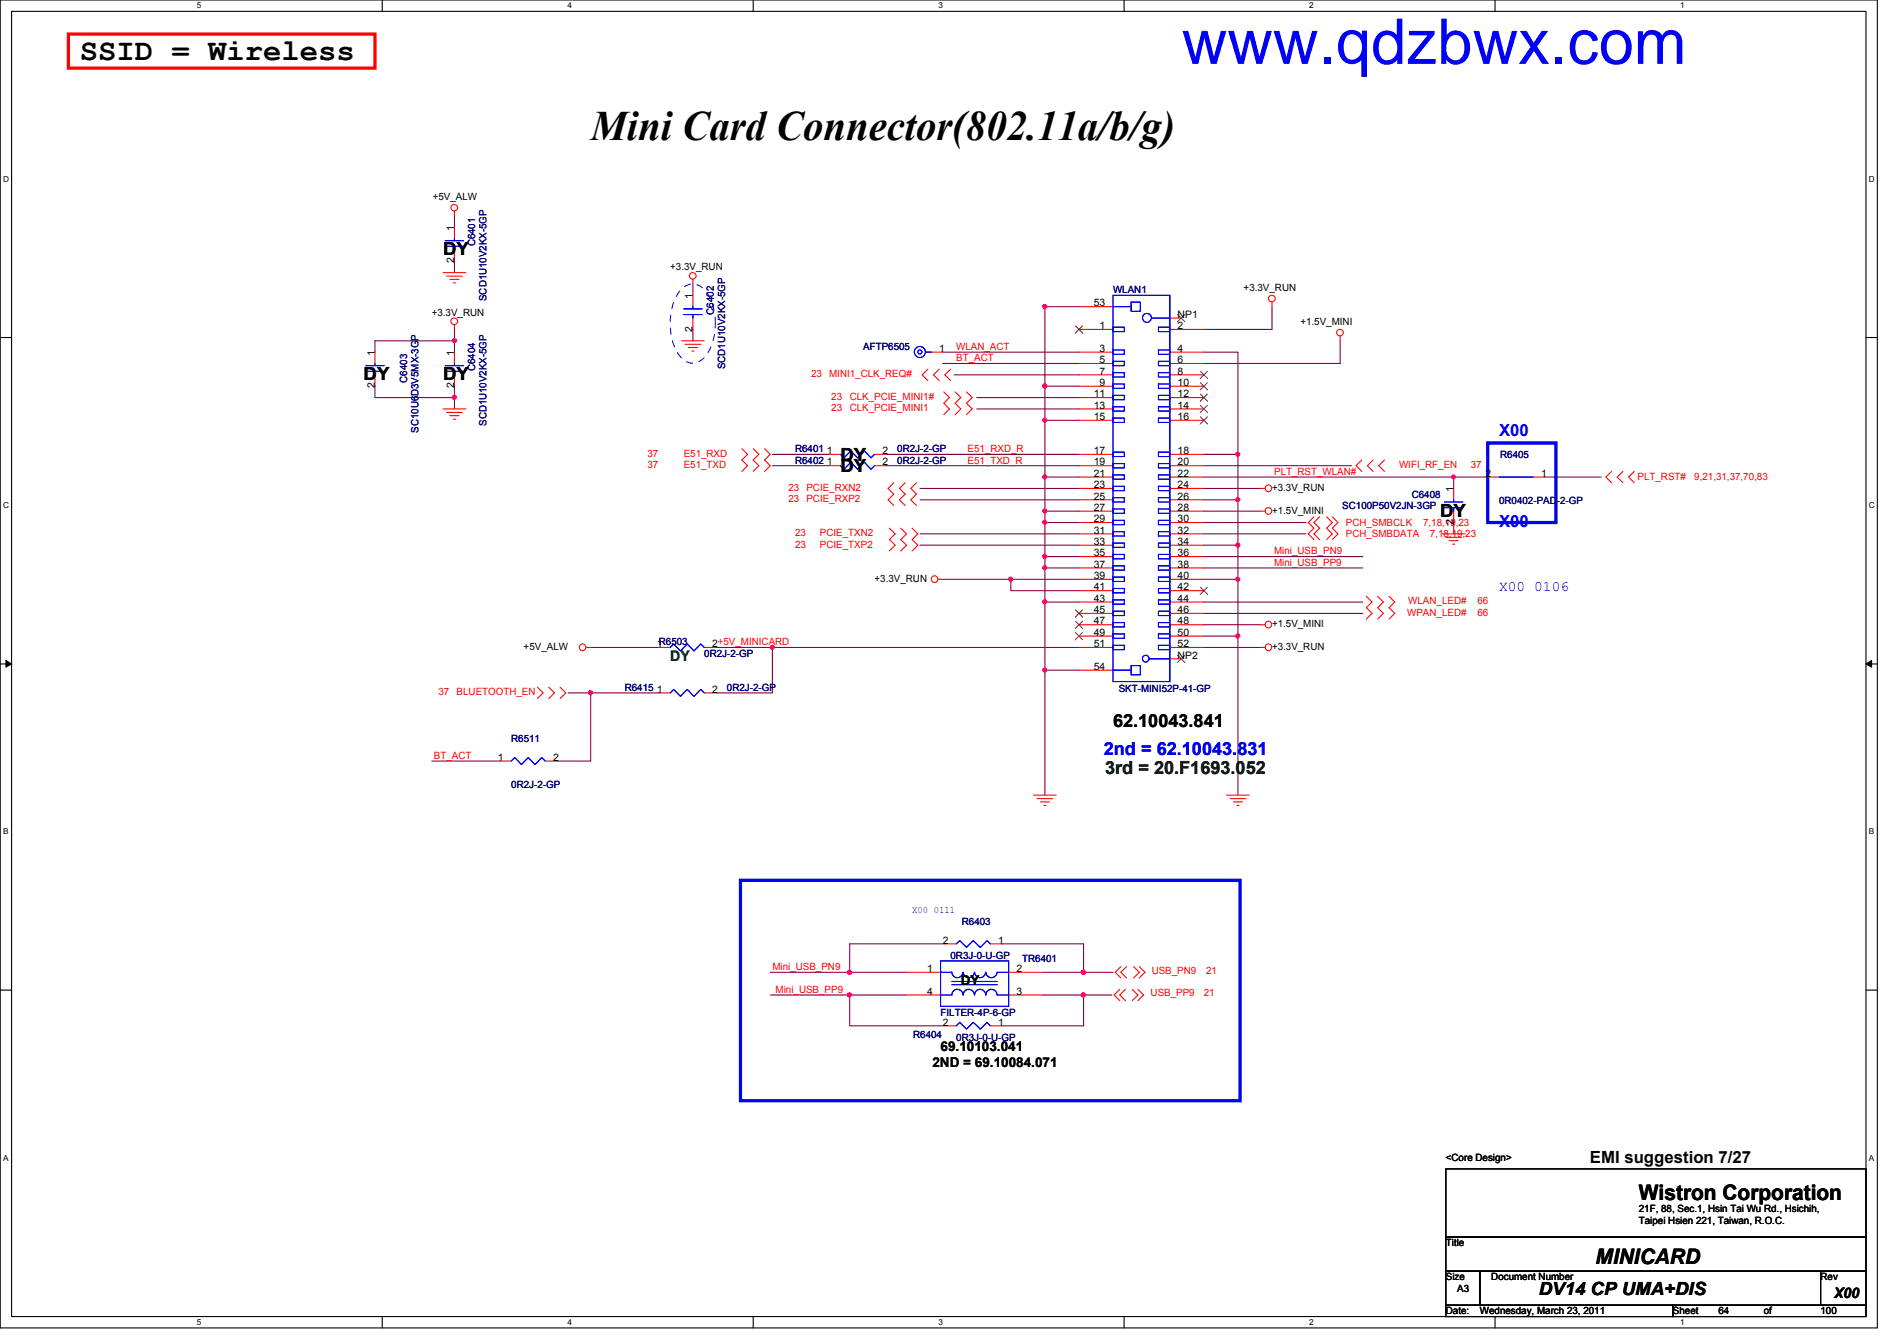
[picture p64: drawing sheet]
<svg xmlns="http://www.w3.org/2000/svg" width="297mm" height="210mm" viewBox="0 0 297 210" stroke-linecap="round" stroke-linejoin="round" font-family="sans-serif">
<defs><g id="words">
<text font-size="9.9" fill="#00f" x="185" y="10">www.qdzbwx.com</text>
<text font-size="6.6" x="92.5" y="21.9">Mini Card Connector(802.11a/b/g)</text>
<text font-size="4.8" x="12.5" y="9.4">SSID = Wireless</text>
<g font-size="3.3">
<text x="256.6" y="187.9">Wistron Corporation</text>
<text x="249.8" y="197.9">MINICARD</text>
</g>
<g font-size="2.8">
<text x="69.4" y="40">DY</text>
<text x="56.9" y="59.5">DY</text>
<text x="69.4" y="59.5">DY</text>
<text x="131.6" y="73.9">DY</text>
<text x="131.6" y="72.1">DY</text>
<text x="225.5" y="80.9">DY</text>
<text x="174.3" y="113.7">62.10043.841</text>
<text x="241" y="202.8">DV14 CP UMA+DIS</text>
</g>
<text font-size="2.8" fill="#00f" x="172.8" y="118.2">2nd = 62.10043.831</text>
<text font-size="2.8" fill="#004000" x="173.1" y="121.2">3rd = 20.F1693.052</text>
<g font-size="2.6" fill="#00f">
<text x="234.7" y="68.2">X00</text>
<text x="234.7" y="82.4">X00</text>
</g>
<text font-size="2.6" x="249" y="182">EMI suggestion 7/27</text>
<text font-size="2.3" fill="#00f" x="234.7" y="92.5">X00 0106</text>
<text font-size="2.3" fill="#008000" x="104.9" y="103.5">DY</text>
<text font-size="2.3" x="287.2" y="203.2">X00</text>
<g font-size="2.1">
<text x="150.4" y="154.2">DY</text>
<text x="146" y="167">2ND = 69.10084.071</text>
<text x="147.3" y="164.5">69.10103.041</text>
</g>
<g font-size="1.6">
<text x="67.8" y="31.3">+5V_ALW</text>
<text x="71.1" y="41.2" transform="rotate(-90 71.1 41.2)">2</text>
<text x="71.1" y="36.1" transform="rotate(-90 71.1 36.1)">1</text>
<text x="104.9" y="42.3">+3.3V_RUN</text>
<text x="108.5" y="46.8" transform="rotate(-90 108.5 46.8)">1</text>
<text x="171.3" y="48">53</text>
<text x="194.7" y="45.6">+3.3V_RUN</text>
<text x="67.6" y="49.4">+3.3V_RUN</text>
<text x="108.5" y="51.9" transform="rotate(-90 108.5 51.9)">2</text>
<text x="172.2" y="51.5">1</text>
<text x="184.4" y="51.5">2</text>
<text x="184.4" y="49.7">NP1</text>
<text x="203.6" y="50.9">+1.5V_MINI</text>
<text x="58.7" y="55.7" transform="rotate(-90 58.7 55.7)">1</text>
<text x="71.1" y="55.7" transform="rotate(-90 71.1 55.7)">1</text>
<text x="147.1" y="55.1">1</text>
<text x="172.2" y="55.1">3</text>
<text x="172.2" y="56.9">5</text>
<text x="172.2" y="58.6">7</text>
<text x="184.4" y="55.1">4</text>
<text x="184.4" y="56.9">6</text>
<text x="184.4" y="58.6">8</text>
<text x="58.7" y="60.8" transform="rotate(-90 58.7 60.8)">2</text>
<text x="71.1" y="60.8" transform="rotate(-90 71.1 60.8)">2</text>
<text x="171.3" y="62.2">11</text>
<text x="171.3" y="64">13</text>
<text x="171.3" y="65.7">15</text>
<text x="172.2" y="60.4">9</text>
<text x="184.4" y="60.4">10</text>
<text x="184.4" y="62.2">12</text>
<text x="184.4" y="64">14</text>
<text x="184.4" y="65.7">16</text>
<text x="129.5" y="71.1">1</text>
<text x="138.2" y="71.1">2</text>
<text x="171.3" y="71.1">17</text>
<text x="184.4" y="71.1">18</text>
<text x="129.5" y="72.9">1</text>
<text x="138.2" y="72.9">2</text>
<text x="171.3" y="72.9">19</text>
<text x="171.3" y="74.6">21</text>
<text x="171.3" y="76.4">23</text>
<text x="184.4" y="72.9">20</text>
<text x="184.4" y="74.6">22</text>
<text x="184.4" y="76.4">24</text>
<text x="199.2" y="76.8">+3.3V_RUN</text>
<text x="227.6" y="77" transform="rotate(-90 227.6 77)">1</text>
<text x="232.6" y="74.6">2</text>
<text x="241.3" y="74.6">1</text>
<text x="171.3" y="78.2">25</text>
<text x="171.3" y="80">27</text>
<text x="171.3" y="81.7">29</text>
<text x="171.3" y="83.5">31</text>
<text x="184.4" y="78.2">26</text>
<text x="184.4" y="80">28</text>
<text x="184.4" y="81.7">30</text>
<text x="184.4" y="83.5">32</text>
<text x="199.2" y="80.4">+1.5V_MINI</text>
<text x="227.6" y="82.1" transform="rotate(-90 227.6 82.1)">2</text>
<text x="171.3" y="85.3">33</text>
<text x="171.3" y="87.1">35</text>
<text x="171.3" y="88.9">37</text>
<text x="184.4" y="85.3">34</text>
<text x="184.4" y="87.1">36</text>
<text x="184.4" y="88.9">38</text>
<text x="136.9" y="91.1">+3.3V_RUN</text>
<text x="171.3" y="90.6">39</text>
<text x="171.3" y="92.4">41</text>
<text x="171.3" y="94.2">43</text>
<text x="171.3" y="96">45</text>
<text x="184.4" y="90.6">40</text>
<text x="184.4" y="92.4">42</text>
<text x="184.4" y="94.2">44</text>
<text x="184.4" y="96">46</text>
<text x="82" y="101.7">+5V_ALW</text>
<text x="102.8" y="101.3">1R6503</text>
<text x="111.5" y="101.3">2+5V_MINICARD</text>
<text x="171.3" y="97.7">47</text>
<text x="171.3" y="99.5">49</text>
<text x="171.3" y="101.3">51</text>
<text x="184.4" y="97.7">48</text>
<text x="184.4" y="99.5">50</text>
<text x="184.4" y="101.3">52</text>
<text x="199.2" y="98.2">+1.5V_MINI</text>
<text x="199.2" y="101.7">+3.3V_RUN</text>
<text x="171.3" y="104.9">54</text>
<text x="184.4" y="103.1">NP2</text>
<text x="102.8" y="108.4">1</text>
<text x="111.5" y="108.4">2</text>
<text x="77.9" y="119.1">1</text>
<text x="86.6" y="119.1">2</text>
<text x="147.6" y="147.7">2</text>
<text x="156.3" y="147.7">1</text>
<text x="145.2" y="152.1">1</text>
<text x="145.2" y="155.7">4</text>
<text x="159.2" y="152.1">2</text>
<text x="159.2" y="155.7">3</text>
<text x="147.6" y="160.5">2</text>
<text x="156.3" y="160.5">1</text>
<text x="226.4" y="181.7">&lt;Core Design&gt;</text>
<text x="256.6" y="189.7">21F, 88, Sec.1, Hsin Tai Wu Rd., Hsichih,</text>
<text x="256.6" y="191.6">Taipei Hsien 221, Taiwan, R.O.C.</text>
<text x="226.4" y="195.1">Title</text>
<text x="226.4" y="200.4">Size</text>
<text x="228.2" y="202.2">A3</text>
<text x="233.5" y="200.4">Document Number</text>
<text x="285.1" y="200.4">Rev</text>
<text x="226.4" y="205.7">Date:</text>
<text x="231.7" y="205.7">Wednesday, March 23, 2011</text>
<text x="262" y="205.7">Sheet</text>
<text x="269.1" y="205.7">64</text>
<text x="276.2" y="205.7">of</text>
<text x="285.1" y="205.7">100</text>
</g>
<g font-size="1.6" fill="#000080">
<text x="74.4" y="38.6" transform="rotate(-90 74.4 38.6)">C6401</text>
<text x="76.2" y="47.1" transform="rotate(-90 76.2 47.1)">SCD1U10V2KX-5GP</text>
<text x="174.3" y="45.9">WLAN1</text>
<text x="111.8" y="49.2" transform="rotate(-90 111.8 49.2)">C6402</text>
<text x="63.8" y="59.9" transform="rotate(-90 63.8 59.9)">C6403</text>
<text x="74.4" y="58.1" transform="rotate(-90 74.4 58.1)">C6404</text>
<text x="113.5" y="57.8" transform="rotate(-90 113.5 57.8)">SCD1U10V2KX-5GP</text>
<text x="135.2" y="54.8">AFTP6505</text>
<text x="65.5" y="67.7" transform="rotate(-90 65.5 67.7)">SC10U6D3V5MX-3GP</text>
<text x="76.2" y="66.7" transform="rotate(-90 76.2 66.7)">SCD1U10V2KX-5GP</text>
<text x="124.5" y="70.8">R6401</text>
<text x="140.5" y="70.8">0R2J-2-GP</text>
<text x="234.9" y="71.7">R6405</text>
<text x="124.5" y="72.6">R6402</text>
<text x="140.5" y="72.6">0R2J-2-GP</text>
<text x="221.1" y="77.9">C6408</text>
<text x="210.2" y="79.7">SC100P50V2JN-3GP</text>
<text x="234.7" y="79">0R0402-PAD-2-GP</text>
<text x="110.3" y="102.8">0R2J-2-GP</text>
<text x="97.8" y="108.1">R6415</text>
<text x="113.8" y="108.1">0R2J-2-GP</text>
<text x="175.2" y="108.3">SKT-MINI52P-41-GP</text>
<text x="80" y="116.1">R6511</text>
<text x="80" y="123.4">0R2J-2-GP</text>
<text x="150.6" y="144.7">R6403</text>
<text x="148.8" y="150.1">0R3J-0-U-GP</text>
<text x="160.1" y="150.6">TR6401</text>
<text x="147.3" y="159">FILTER-4P-6-GP</text>
<text x="143" y="162.5">R6404</text>
<text x="149.7" y="162.9">0R3J-0-U-GP</text>
</g>
<g font-size="1.6" fill="#f00">
<text x="127" y="59.1">23</text>
<text x="129.8" y="59.1">MINI1_CLK_REQ#</text>
<text x="149.7" y="54.8">WLAN_ACT</text>
<text x="149.7" y="56.6">BT_ACT</text>
<text x="130.2" y="62.6">23</text>
<text x="130.2" y="64.4">23</text>
<text x="133.1" y="62.6">CLK_PCIE_MINI1#</text>
<text x="133.1" y="64.4">CLK_PCIE_MINI1</text>
<text x="101.4" y="71.5">37</text>
<text x="107.1" y="71.5">E51_RXD</text>
<text x="151.5" y="70.8">E51_RXD_R</text>
<text x="101.4" y="73.3">37</text>
<text x="107.1" y="73.3">E51_TXD</text>
<text x="123.4" y="76.8">23</text>
<text x="126.3" y="76.8">PCIE_RXN2</text>
<text x="151.5" y="72.6">E51_TXD_R</text>
<text x="199.5" y="74.3">PLT_RST_WLAN#</text>
<text x="219.1" y="73.3">WIFI_RF_EN</text>
<text x="230.3" y="73.3">37</text>
<text x="256.4" y="75.1">PLT_RST#</text>
<text x="265.3" y="75.1">9,21,31,37,70,83</text>
<text x="123.4" y="78.6">23</text>
<text x="124.5" y="83.9">23</text>
<text x="126.3" y="78.6">PCIE_RXP2</text>
<text x="128.4" y="83.9">PCIE_TXN2</text>
<text x="210.7" y="82.3">PCH_SMBCLK</text>
<text x="222.8" y="82.3">7,18,19,23</text>
<text x="124.5" y="85.7">23</text>
<text x="128.4" y="85.7">PCIE_TXP2</text>
<text x="199.5" y="86.8">Mini_USB_PN9</text>
<text x="199.5" y="88.6">Mini_USB_PP9</text>
<text x="210.7" y="84.1">PCH_SMBDATA</text>
<text x="223.9" y="84.1">7,18,19,23</text>
<text x="220.5" y="94.6">WLAN_LED#</text>
<text x="231.3" y="94.6">66</text>
<text x="220.3" y="96.4">WPAN_LED#</text>
<text x="231.3" y="96.4">66</text>
<text x="68.7" y="108.8">37</text>
<text x="71.5" y="108.8">BLUETOOTH_EN</text>
<text x="67.9" y="118.8">BT_ACT</text>
<text x="120.9" y="151.8">Mini_USB_PN9</text>
<text x="121.5" y="155.4">Mini_USB_PP9</text>
<text x="180.2" y="156">USB_PP9</text>
<text x="180.3" y="152.4">USB_PN9</text>
<text x="188.5" y="156">21</text>
<text x="188.8" y="152.4">21</text>
</g>
<text font-size="1.6" fill="#00f" x="142.8" y="142.9">X00 0111</text>
<g font-size="1.3">
<text x="30.8" y="1.3">5</text>
<text x="88.9" y="1.3">4</text>
<text x="146.9" y="1.3">3</text>
<text x="205" y="1.3">2</text>
<text x="263.1" y="1.3">1</text>
<text x=".5" y="28.4">D</text>
<text x="292.6" y="28.4">D</text>
<text x=".5" y="79.5">C</text>
<text x="292.6" y="79.5">C</text>
<text x=".5" y="130.6">B</text>
<text x="292.6" y="130.6">B</text>
<text x=".5" y="181.7">A</text>
<text x="292.6" y="181.7">A</text>
<text x="30.8" y="207.4">5</text>
<text x="88.9" y="207.4">4</text>
<text x="146.9" y="207.4">3</text>
<text x="205" y="207.4">2</text>
<text x="263.1" y="207.4">1</text>
</g>
</g></defs>
<path d="M0 0h294v207.9h-294zM1.8 1.8h290.4v204.3h-290.4z" fill="none" stroke="#000" stroke-width=".17"/>
<g fill="#fff">
<path d="M30.8 .2h.7v1.4h-.7z"/>
<path d="M30.8 206.2h.7v1.4h-.7z"/>
</g>
<path d="M59.9 0v1.8M59.9 206.1v1.8" fill="none" stroke="#000" stroke-width=".17"/>
<g fill="#fff">
<path d="M88.9 .2h.6v1.4h-.6z"/>
<path d="M88.9 206.2h.6v1.4h-.6z"/>
</g>
<path d="M117.9 0v1.8M117.9 206.1v1.8" fill="none" stroke="#000" stroke-width=".17"/>
<g fill="#fff">
<path d="M146.9 .2h.7v1.4h-.7z"/>
<path d="M146.9 206.2h.7v1.4h-.7z"/>
</g>
<path d="M176 0v1.8M176 206.1v1.8" fill="none" stroke="#000" stroke-width=".17"/>
<g fill="#fff">
<path d="M205 .2h.7v1.4h-.7z"/>
<path d="M205 206.2h.7v1.4h-.7z"/>
</g>
<path d="M234.1 0v1.8M234.1 206.1v1.8" fill="none" stroke="#000" stroke-width=".17"/>
<g fill="#fff">
<path d="M263.1 .2h.7v1.4h-.7z"/>
<path d="M263.1 206.2h.7v1.4h-.7z"/>
<path d="M.5 27.3h.9v1.4h-.9z"/>
<path d="M292.6 27.3h.9v1.4h-.9z"/>
<path d="M.5 78.4h.9v1.4h-.9z"/>
<path d="M292.6 78.4h.9v1.4h-.9z"/>
</g>
<path d="M0 52.8h1.8M292.2 52.8h1.8" fill="none" stroke="#000" stroke-width=".17"/>
<g fill="#fff">
<path d="M.5 129.5h.8v1.4h-.8z"/>
<path d="M292.6 129.5h.9v1.4h-.9z"/>
</g>
<path d="M0 103.9h1.8M292.2 103.9h1.8" fill="none" stroke="#000" stroke-width=".17"/>
<path d="M.9 103.4l.9 .5-.9 .5zM292.2 103.9l.9-.5v1z" fill="#000"/>
<path d="M.9 103.4l.9 .5-.9 .5zM292.2 103.9l.9-.5v1z" fill="none" stroke="#000" stroke-width=".16"/>
<g fill="#fff">
<path d="M.5 180.5h.8v1.4h-.8z"/>
<path d="M292.6 180.5h.9v1.4h-.9z"/>
</g>
<path d="M0 155h1.8M292.2 155h1.8" fill="none" stroke="#000" stroke-width=".17"/>
<path d="M92.5 101.3h10.7M92.5 108.5h10.7M112.1 101.3h8.8M120.9 101.3v7.2h-8.8M120.9 101.3h48" fill="none" stroke="#800040" stroke-width=".17"/>
<circle cx="120.9" cy="101.3" r=".32" fill="#f0f"/>
<circle cx="120.9" cy="101.3" r=".32" fill="none" stroke="#f0f" stroke-width=".17"/>
<path d="M71.2 33.8v1.8M71.2 40.9v1.8M71.2 51.6v1.7M71.2 53.3v1.8M71.2 53.3h-12.5v1.8M108.5 44.4v1.8M108.5 51.6v1.7M71.2 60.5v3.5" fill="none" stroke="#800040" stroke-width=".17"/>
<circle cx="71.1" cy="53.3" r=".32" fill="#f0f"/>
<circle cx="71.1" cy="53.3" r=".32" fill="none" stroke="#f0f" stroke-width=".17"/>
<path d="M58.7 60.5v1.7h12.5" fill="none" stroke="#800040" stroke-width=".17"/>
<circle cx="71.1" cy="62.2" r=".32" fill="#f0f"/>
<circle cx="71.1" cy="62.2" r=".32" fill="none" stroke="#f0f" stroke-width=".17"/>
<path d="M149.4 58.7h19.5M168.9 48h-5.3v12.5h5.3" fill="none" stroke="#800040" stroke-width=".17"/>
<circle cx="163.6" cy="48" r=".32" fill="#f0f"/>
<circle cx="163.6" cy="48" r=".32" fill="none" stroke="#f0f" stroke-width=".17"/>
<circle cx="163.6" cy="60.4" r=".32" fill="#f0f"/>
<circle cx="163.6" cy="60.4" r=".32" fill="none" stroke="#f0f" stroke-width=".17"/>
<path d="M163.6 60.5v5.3" fill="none" stroke="#800040" stroke-width=".17"/>
<circle cx="163.6" cy="60.4" r=".32" fill="#f0f"/>
<circle cx="163.6" cy="60.4" r=".32" fill="none" stroke="#f0f" stroke-width=".17"/>
<circle cx="163.6" cy="65.8" r=".32" fill="#f0f"/>
<circle cx="163.6" cy="65.8" r=".32" fill="none" stroke="#f0f" stroke-width=".17"/>
<path d="M168.9 87.1h-5.3v1.8" fill="none" stroke="#800040" stroke-width=".17"/>
<circle cx="163.6" cy="88.9" r=".32" fill="#f0f"/>
<circle cx="163.6" cy="88.9" r=".32" fill="none" stroke="#f0f" stroke-width=".17"/>
<path d="M163.6 94.2v10.7" fill="none" stroke="#800040" stroke-width=".17"/>
<circle cx="163.6" cy="104.9" r=".32" fill="#f0f"/>
<circle cx="163.6" cy="104.9" r=".32" fill="none" stroke="#f0f" stroke-width=".17"/>
<path d="M193.8 90.7v8.9M163.6 104.9v19.6" fill="none" stroke="#800040" stroke-width=".17"/>
<circle cx="193.8" cy="99.5" r=".32" fill="#f0f"/>
<circle cx="193.8" cy="99.5" r=".32" fill="none" stroke="#f0f" stroke-width=".17"/>
<path d="M199.2 48v3.6h-10.7M209.8 53.3v3.6M163.6 65.8v8.9M188.5 94.2h24.9M188.5 96h24.9M193.8 99.6v24.9" fill="none" stroke="#800040" stroke-width=".17"/>
<circle cx="163.6" cy="74.6" r=".32" fill="#f0f"/>
<circle cx="163.6" cy="74.6" r=".32" fill="none" stroke="#f0f" stroke-width=".17"/>
<path d="M147.6 55.1h21.3M147.6 56.9h21.3M120.9 71.1h8.9M120.9 72.9h8.9M138.7 71.1h30.2M152.9 62.2h16M152.9 64h16M163.6 65.8h5.3M168.9 74.7h-5.3v5.3" fill="none" stroke="#800040" stroke-width=".17"/>
<circle cx="163.6" cy="80" r=".32" fill="#f0f"/>
<circle cx="163.6" cy="80" r=".32" fill="none" stroke="#f0f" stroke-width=".17"/>
<path d="M144.1 76.5h24.8M144.1 78.2h24.8M168.9 80h-5.3v1.8h5.3" fill="none" stroke="#800040" stroke-width=".17"/>
<circle cx="163.6" cy="81.8" r=".32" fill="#f0f"/>
<circle cx="163.6" cy="81.8" r=".32" fill="none" stroke="#f0f" stroke-width=".17"/>
<path d="M163.6 81.8v5.3" fill="none" stroke="#800040" stroke-width=".17"/>
<circle cx="163.6" cy="87.1" r=".32" fill="#f0f"/>
<circle cx="163.6" cy="87.1" r=".32" fill="none" stroke="#f0f" stroke-width=".17"/>
<path d="M144.1 83.6h24.8M144.1 85.3h24.8M168.9 88.9h-5.3v5.3" fill="none" stroke="#800040" stroke-width=".17"/>
<circle cx="163.6" cy="94.2" r=".32" fill="#f0f"/>
<circle cx="163.6" cy="94.2" r=".32" fill="none" stroke="#f0f" stroke-width=".17"/>
<path d="M158.3 90.7h10.6" fill="none" stroke="#800040" stroke-width=".17"/>
<circle cx="158.3" cy="90.7" r=".32" fill="#f0f"/>
<circle cx="158.3" cy="90.7" r=".32" fill="none" stroke="#f0f" stroke-width=".17"/>
<path d="M193.8 78.2v7.1M147.6 90.7h10.7v1.8h10.6M163.6 94.2h5.3M163.6 104.9h5.3" fill="none" stroke="#800040" stroke-width=".17"/>
<circle cx="193.8" cy="85.3" r=".32" fill="#f0f"/>
<circle cx="193.8" cy="85.3" r=".32" fill="none" stroke="#f0f" stroke-width=".17"/>
<path d="M188.5 56.9h21.3M188.5 71.1h5.3v7.1" fill="none" stroke="#800040" stroke-width=".17"/>
<circle cx="193.8" cy="78.2" r=".32" fill="#f0f"/>
<circle cx="193.8" cy="78.2" r=".32" fill="none" stroke="#f0f" stroke-width=".17"/>
<path d="M188.5 72.9h23.1M233 74.7h-5.4v1.8M227.6 81.8v1.8" fill="none" stroke="#800040" stroke-width=".17"/>
<circle cx="227.6" cy="74.6" r=".32" fill="#f0f"/>
<circle cx="227.6" cy="74.6" r=".32" fill="none" stroke="#f0f" stroke-width=".17"/>
<path d="M188.5 76.5h8.9M188.5 78.2h5.3M188.5 74.7h39.1M241.8 74.7h8.9M188.5 80h8.9M188.5 85.3h5.3v5.4M188.5 81.8h16M188.5 83.6h16" fill="none" stroke="#800040" stroke-width=".17"/>
<circle cx="193.8" cy="90.7" r=".32" fill="#f0f"/>
<circle cx="193.8" cy="90.7" r=".32" fill="none" stroke="#f0f" stroke-width=".17"/>
<path d="M188.5 55.1h5.3v16M188.5 87.1h24.9M188.5 88.9h24.9M188.5 90.7h5.3M188.5 97.8h8.9M188.5 99.6h5.3M188.5 101.3h8.9" fill="none" stroke="#800040" stroke-width=".17"/>
<circle cx="193.8" cy="71.1" r=".32" fill="#f0f"/>
<circle cx="193.8" cy="71.1" r=".32" fill="none" stroke="#f0f" stroke-width=".17"/>
<path d="M138.7 72.9h30.2M67.6 119.1h10.7M92.5 108.5v10.6h-5.3" fill="none" stroke="#800040" stroke-width=".17"/>
<circle cx="92.5" cy="108.4" r=".32" fill="#f0f"/>
<circle cx="92.5" cy="108.4" r=".32" fill="none" stroke="#f0f" stroke-width=".17"/>
<path d="M88.9 108.5h3.6M120.6 155.7h12.4M163.3 152.2h6.4M169.7 155.7h4.4" fill="none" stroke="#800040" stroke-width=".17"/>
<circle cx="169.6" cy="155.7" r=".34" fill="#f0f"/>
<circle cx="169.6" cy="155.7" r=".34" fill="none" stroke="#f0f" stroke-width=".17"/>
<path d="M148 147.7h-15v4.5M169.7 155.7v4.9h-12.9" fill="none" stroke="#800040" stroke-width=".17"/>
<circle cx="133" cy="152.2" r=".34" fill="#f0f"/>
<circle cx="133" cy="152.2" r=".34" fill="none" stroke="#f0f" stroke-width=".17"/>
<path d="M133 152.2h8.9M133 155.7v4.9h15M156.8 147.7h12.9v4.5h4.6M163.3 155.7h6.4" fill="none" stroke="#800040" stroke-width=".17"/>
<circle cx="169.6" cy="152.2" r=".34" fill="#f0f"/>
<circle cx="169.6" cy="152.2" r=".34" fill="none" stroke="#f0f" stroke-width=".17"/>
<path d="M133 155.7h8.9" fill="none" stroke="#800040" stroke-width=".17"/>
<circle cx="133" cy="155.7" r=".34" fill="#f0f"/>
<circle cx="133" cy="155.7" r=".34" fill="none" stroke="#f0f" stroke-width=".17"/>
<path d="M120.6 152.2h12.4" fill="none" stroke="#800040" stroke-width=".17"/>
<g fill="none" stroke="#f00" stroke-width=".17">
<path d="M71.2 33.1v.7M71.2 35.6v1.7M71.2 39.1v1.8M58.7 55.1v1.8M58.7 58.7v1.8M69.4 42.7h3.5M69.9 43.2h2.5M70.4 43.7h1.5M71 44.3h.3M71.2 50.8v.8M71.2 55.1v1.8M71.2 58.7v1.8"/>
<path d="M106.7 53.3h3.6M107.3 53.9h2.4M107.8 54.4h1.4M108.3 54.9h.4M108.5 43.7v.7M108.5 46.2v1.8M108.5 49.8v1.8M145.3 57.8l-.9 .9 .9 .9M145.8 55.1h1.8M147.1 57.8l-.9 .9 .9 .9M148.8 57.8l-.8 .9 .8 .9M168.9 55.1h5.4"/>
<path d="M168.9 51.6h5.4M168.9 56.9h5.4M168.9 58.7h5.4M168.9 48h5.4M183.2 55.1h5.3M183.2 51.6h5.3M183.2 56.9h5.3M183.2 58.7h5.3M183.2 49.8h1.8M199.2 47.3v.7M209.8 52.6v.7M69.4 64h3.5"/>
<path d="M69.9 64.6h2.5M70.4 65.1h1.5M71 65.6h.3M116.2 70.2l.8 .9-.8 .9 .8 .9-.8 .9M117.9 70.2l.9 .9-.9 .9 .9 .9-.9 .9M119.7 70.2l.9 .9-.9 .9 .9 .9-.9 .9M129.8 72.9h1.8M129.8 71.1h1.8M136.9 72.9h1.8M136.9 71.1h1.8M140 75.6l-.9 .9 .9 .8-.9 .9 .9 .9M141.7 75.6l-.9 .9 .9 .8-.9 .9 .9 .9"/>
<path d="M143.5 75.6l-.9 .9 .9 .8-.9 .9 .9 .9M147.8 61.3l.9 .9-.9 .9 .9 .9-.9 .9M149.6 61.3l.8 .9-.8 .9 .8 .9-.8 .9M151.3 61.3l.9 .9-.9 .9 .9 .9-.9 .9M168.9 72.9h5.4M168.9 71.1h5.4M168.9 74.7h5.4M168.9 60.5h5.4M168.9 62.2h5.4M168.9 64h5.4M168.9 65.8h5.4M168.9 76.5h5.4"/>
<path d="M168.9 78.2h5.4M183.2 72.9h5.3M183.2 71.1h5.3M183.2 74.7h5.3M183.2 60.5h5.3M183.2 62.2h5.3M183.2 64h5.3M183.2 65.8h5.3M183.2 76.5h5.3M183.2 78.2h5.3M197.4 76.5h.7M213.2 72l-.9 .9 .9 .9"/>
<path d="M215 72l-.9 .9 .9 .9M216.8 72l-.9 .9 .9 .9M227.6 76.5v1.7M233 74.7h1.7M240.1 74.7h1.7M252.3 73.8l-.8 .9 .8 .9M254.1 73.8l-.9 .9 .9 .9M255.9 73.8l-.9 .9 .9 .9M139.3 82.7l.9 .9-.9 .9 .9 .8-.9 .9M141.1 82.7l.8 .9-.8 .9 .8 .8-.8 .9M142.8 82.7l.9 .9-.9 .9 .9 .8-.9 .9M146.9 90.7h.7"/>
<path d="M168.9 80h5.4M168.9 81.8h5.4M168.9 83.6h5.4M168.9 85.3h5.4M168.9 87.1h5.4M168.9 88.9h5.4M168.9 90.7h5.4M168.9 92.5h5.4M168.9 94.2h5.4M168.9 96h5.4M168.9 97.8h5.4M168.9 99.6h5.4"/>
<path d="M183.2 80h5.3M183.2 81.8h5.3M183.2 83.6h5.3M183.2 85.3h5.3M183.2 87.1h5.3M183.2 88.9h5.3M183.2 90.7h5.3M183.2 92.5h5.3M183.2 94.2h5.3M183.2 96h5.3M183.2 97.8h5.3M183.2 99.6h5.3"/>
<path d="M197.4 80h.7M197.4 97.8h.7M205.7 80.9l-.9 .9 .9 .9-.9 .9 .9 .9M206.6 80.9l-.9 .9 .9 .9-.9 .9 .9 .9M207.7 80.9l.9 .9-.9 .9 .9 .9-.9 .9M208.6 80.9l.9 .9-.9 .9 .9 .9-.9 .9M213.9 93.3l.9 .9-.9 .9 .9 .9-.9 .9M215.7 93.3l.9 .9-.9 .9 .9 .9-.9 .9M217.5 93.3l.9 .9-.9 .9 .9 .9-.9 .9M225.8 83.6h3.6M226.4 84.1h2.5M226.9 84.6h1.4"/>
<path d="M227.5 85.2h.3M227.6 80v1.8M78.3 119.1h1.7M84.2 107.6l.8 .9-.8 .8M85.4 119.1h1.8M85.9 107.6l.9 .9-.9 .8M87.7 107.6l.9 .9-.9 .8M91.8 101.3h.7M103.2 108.5h1.7M103.2 101.3h1.7M110.3 108.5h1.8M110.3 101.3h1.8"/>
<path d="M168.9 101.3h5.4M168.9 104.9h5.4M183.2 101.3h5.3M183.2 103.1h1.8M197.4 101.3h.7M161.8 124.5h3.6M162.4 125h2.4M162.9 125.5h1.4M163.4 126.1h.4M192.1 124.5h3.5M192.6 125h2.5M193.1 125.5h1.5"/>
<path d="M193.7 126.1h.3M141.9 152.2h5.4M141.9 155.7h5.4M148 147.7h1.7M155.1 147.7h1.7M157.9 152.2h5.4M157.9 155.7h5.4M175.3 154.9l-.8 .8 .8 .9M175.5 151.3l-.9 .9 .9 .9M176.2 154.9l-.9 .8 .9 .9M176.4 151.3l-.9 .9 .9 .9M177.3 154.9l.9 .8-.9 .9"/>
<path d="M177.5 151.3l.9 .9-.9 .9M178.2 154.9l.9 .8-.9 .9M178.4 151.3l.9 .9-.9 .9M148 160.6h1.7M155.1 160.6h1.7"/>
<circle cx="71.1" cy="32.5" r=".52"/>
<circle cx="71.1" cy="50.3" r=".52"/>
<circle cx="108.5" cy="43.2" r=".52"/>
<circle cx="199.2" cy="46.7" r=".52"/>
<circle cx="209.8" cy="52.1" r=".52"/>
<circle cx="198.6" cy="76.4" r=".52"/>
<circle cx="198.6" cy="80" r=".52"/>
<circle cx="146.3" cy="90.7" r=".52"/>
<circle cx="198.6" cy="97.8" r=".52"/>
<circle cx="91.2" cy="101.3" r=".52"/>
<circle cx="198.6" cy="101.3" r=".52"/>
</g>
<path d="M226.4 183h65.8v10.6h-65.8zM226.4 193.6h65.8v5.4h-65.8zM226.4 199h5.3v5.3h-5.3zM231.7 199h53.4v5.3h-53.4zM285.1 199h7.1v5.3h-7.1zM226.4 204.3h35.6v1.8h-35.6zM262 204.3h30.2v1.8h-30.2z" fill="none" stroke="#000" stroke-width=".17"/>
<path d="M106.7 45.3a2.31 2.31 0 0 1 3.5 0 8.9 8.9 0 0 1 1.3 8.5 4.6 4.6 0 0 1-2.4 3 2.5 2.5 0 0 1-2.9-1.4 9.6 9.6 0 0 1 0-9.5z" fill="none" stroke="#00f" stroke-width=".16" stroke-dasharray="1 1 1 1 1 1 1 1"/>
<path d="M10.7 5.3h48v5.4h-48z" fill="none" stroke="#f00" stroke-width=".51"/>
<path d="M233 69.3h10.6v12.5h-10.6zM115.9 137.8h78.3v34.5h-78.3z" fill="none" stroke="#00f" stroke-width=".51"/>
<g fill="none" stroke="#00f" stroke-width=".17">
<path d="M69.7 37.7h2.9M69.7 38.6h2.9M71.2 37.3v.4M71.2 38.6v.5M57.3 57.2h2.9M57.3 58.1h2.9M58.7 56.9v.3M58.7 58.1v.6M69.7 57.2h2.9M69.7 58.1h2.9M71.2 56.9v.3M71.2 58.1v.6"/>
<path d="M107.1 48.3h2.8M107.1 49.2h2.8M108.5 48v.3M108.5 49.2v.6M144.9 55.1h.9M174.3 51.2h1.8v.7h-1.8zM174.3 54.8h1.8v.7h-1.8zM174.3 56.6h1.8v.6h-1.8zM174.3 58.3h1.8v.7h-1.8zM174.3 48h2.8M174.3 46.2h8.9v60.5h-8.9zM177.1 47.3h1.5v1.4h-1.5z"/>
<path d="M180.3 49.8h2.9M181.4 51.2h1.8v.7h-1.8zM181.4 54.8h1.8v.7h-1.8zM181.4 56.6h1.8v.6h-1.8zM181.4 58.3h1.8v.7h-1.8zM131.6 72.9l.6 .5 1-1.1 1.1 1.1 1-1.1 1.1 1.1 .5-.5M131.6 71.1l.6 .6 1-1.1 1.1 1.1 1-1.1 1.1 1.1 .5-.6M174.3 60.1h1.8v.7h-1.8zM174.3 61.9h1.8v.7h-1.8zM174.3 63.7h1.8v.6h-1.8zM174.3 65.4h1.8v.7h-1.8zM174.3 70.8h1.8v.7h-1.8z"/>
<path d="M174.3 72.6h1.8v.6h-1.8zM174.3 74.3h1.8v.7h-1.8zM174.3 76.1h1.8v.7h-1.8zM174.3 77.9h1.8v.7h-1.8zM174.3 79.7h1.8v.6h-1.8zM181.4 70.8h1.8v.7h-1.8zM181.4 60.1h1.8v.7h-1.8zM181.4 61.9h1.8v.7h-1.8zM181.4 63.7h1.8v.6h-1.8zM181.4 65.4h1.8v.7h-1.8zM181.4 72.6h1.8v.6h-1.8zM181.4 74.3h1.8v.7h-1.8z"/>
<path d="M181.4 76.1h1.8v.7h-1.8zM181.4 77.9h1.8v.7h-1.8zM181.4 79.7h1.8v.6h-1.8zM226.2 78.6h2.9M226.2 79.5h2.9M227.6 78.2v.4M227.6 79.5v.5M234.7 74.7h5.4M174.3 81.4h1.8v.7h-1.8zM174.3 83.2h1.8v.7h-1.8zM174.3 85h1.8v.7h-1.8zM174.3 86.8h1.8v.7h-1.8z"/>
<path d="M174.3 88.6h1.8v.6h-1.8zM174.3 90.3h1.8v.7h-1.8zM174.3 92.1h1.8v.7h-1.8zM174.3 93.9h1.8v.7h-1.8zM174.3 97.5h1.8v.6h-1.8zM174.3 99.2h1.8v.7h-1.8zM174.3 95.7h1.8v.7h-1.8zM181.4 95.7h1.8v.7h-1.8zM181.4 99.2h1.8v.7h-1.8zM181.4 97.5h1.8v.6h-1.8zM181.4 93.9h1.8v.7h-1.8zM181.4 92.1h1.8v.7h-1.8z"/>
<path d="M181.4 90.3h1.8v.7h-1.8zM181.4 88.6h1.8v.6h-1.8zM181.4 86.8h1.8v.7h-1.8zM181.4 85h1.8v.7h-1.8zM181.4 83.2h1.8v.7h-1.8zM181.4 81.4h1.8v.7h-1.8zM80 119.1l.6-.5 1.1 1.1 1-1.1 1.1 1.1 1-1.1 .6 .5M104.9 108.5l.6-.6 1 1.1 1.1-1.1 1.1 1.1 1-1.1 .6 .6M104.9 101.3l.6-.5 1 1.1 1.1-1.1 1.1 1.1 1-1.1 .6 .5M174.3 101h1.8v.7h-1.8zM174.3 104.9h2.8M177.1 104.2h1.5v1.4h-1.5z"/>
<path d="M180 103.1h3M181.4 101h1.8v.7h-1.8zM147.3 150.4h10.6v7.1h-10.6zM147.3 155.7h1.8a.87 .87 0 0 1 .8-.8 .87 .87 0 0 1 .9 .8M147.3 152.2h1.8a.87 .87 0 0 0 .8 .8 .87 .87 0 0 0 .9-.8M149.1 153.6h7.1M149.1 154.1h7.1M149.7 147.7l.6-.5 1 1.1 1.1-1.1 1.1 1.1 1.1-1.1 .5 .5M150.8 155.7a.87 .87 0 0 1 .9-.8 .87 .87 0 0 1 .9 .8M150.8 152.2a.87 .87 0 0 0 .9 .8 .87 .87 0 0 0 .9-.8M152.6 152.2a.87 .87 0 0 0 .9 .8 .87 .87 0 0 0 .8-.8M152.6 155.7a.87 .87 0 0 1 .9-.8 .87 .87 0 0 1 .8 .8"/>
<path d="M154.4 152.2a.87 .87 0 0 0 .9 .8 .87 .87 0 0 0 .8-.8M154.4 155.7a.87 .87 0 0 1 .9-.8 .87 .87 0 0 1 .8 .8M156.2 155.7h1.7M156.2 152.2h1.7M149.7 160.6l.6-.6 1 1.1 1.1-1.1 1.1 1.1 1.1-1.1 .5 .6"/>
<circle cx="144" cy="55.1" r=".32"/>
<circle cx="144" cy="55.1" r=".87"/>
<circle cx="179.6" cy="49.8" r=".7"/>
<circle cx="179.4" cy="103.1" r=".52"/>
</g>
<g fill="none" stroke="#804000" stroke-width=".16">
<path d="M168.4 51l1.1 1.2M169.5 51l-1.1 1.2M184.4 49.2l1.1 1.2M185.5 49.2l-1.1 1.2M188 58.1l1.1 1.2M188 59.9l1.1 1.1M189.1 58.1l-1.2 1.2M189.1 59.9l-1.2 1.1M188 61.7l1.1 1.1M188 63.5l1.1 1.1M188 65.2l1.1 1.2M189.1 61.7l-1.2 1.1"/>
<path d="M189.1 63.5l-1.2 1.1M189.1 65.2l-1.2 1.2M168.4 95.5l1.1 1.1M168.4 97.2l1.1 1.2M168.4 99l1.1 1.2M169.5 95.5l-1.1 1.1M169.5 97.2l-1.1 1.2M169.5 99l-1.1 1.2M188 91.9l1.1 1.1M189.1 91.9l-1.2 1.1M184.4 102.6l1.1 1.1M185.5 102.6l-1.1 1.1"/>
</g>
<circle cx="120.9" cy="101.3" r=".32" fill="#f0f"/>
<circle cx="120.9" cy="101.3" r=".32" fill="none" stroke="#f0f" stroke-width=".17"/>
<circle cx="71.1" cy="53.3" r=".32" fill="#f0f"/>
<circle cx="71.1" cy="53.3" r=".32" fill="none" stroke="#f0f" stroke-width=".17"/>
<circle cx="71.1" cy="62.2" r=".32" fill="#f0f"/>
<circle cx="71.1" cy="62.2" r=".32" fill="none" stroke="#f0f" stroke-width=".17"/>
<circle cx="163.6" cy="48" r=".32" fill="#f0f"/>
<circle cx="163.6" cy="48" r=".32" fill="none" stroke="#f0f" stroke-width=".17"/>
<circle cx="163.6" cy="60.4" r=".32" fill="#f0f"/>
<circle cx="163.6" cy="60.4" r=".32" fill="none" stroke="#f0f" stroke-width=".17"/>
<circle cx="163.6" cy="60.4" r=".32" fill="#f0f"/>
<circle cx="163.6" cy="60.4" r=".32" fill="none" stroke="#f0f" stroke-width=".17"/>
<circle cx="163.6" cy="65.8" r=".32" fill="#f0f"/>
<circle cx="163.6" cy="65.8" r=".32" fill="none" stroke="#f0f" stroke-width=".17"/>
<circle cx="163.6" cy="88.9" r=".32" fill="#f0f"/>
<circle cx="163.6" cy="88.9" r=".32" fill="none" stroke="#f0f" stroke-width=".17"/>
<circle cx="163.6" cy="104.9" r=".32" fill="#f0f"/>
<circle cx="163.6" cy="104.9" r=".32" fill="none" stroke="#f0f" stroke-width=".17"/>
<circle cx="193.8" cy="99.5" r=".32" fill="#f0f"/>
<circle cx="193.8" cy="99.5" r=".32" fill="none" stroke="#f0f" stroke-width=".17"/>
<circle cx="163.6" cy="74.6" r=".32" fill="#f0f"/>
<circle cx="163.6" cy="74.6" r=".32" fill="none" stroke="#f0f" stroke-width=".17"/>
<circle cx="163.6" cy="80" r=".32" fill="#f0f"/>
<circle cx="163.6" cy="80" r=".32" fill="none" stroke="#f0f" stroke-width=".17"/>
<circle cx="163.6" cy="81.8" r=".32" fill="#f0f"/>
<circle cx="163.6" cy="81.8" r=".32" fill="none" stroke="#f0f" stroke-width=".17"/>
<circle cx="163.6" cy="87.1" r=".32" fill="#f0f"/>
<circle cx="163.6" cy="87.1" r=".32" fill="none" stroke="#f0f" stroke-width=".17"/>
<circle cx="163.6" cy="94.2" r=".32" fill="#f0f"/>
<circle cx="163.6" cy="94.2" r=".32" fill="none" stroke="#f0f" stroke-width=".17"/>
<circle cx="158.3" cy="90.7" r=".32" fill="#f0f"/>
<circle cx="158.3" cy="90.7" r=".32" fill="none" stroke="#f0f" stroke-width=".17"/>
<circle cx="193.8" cy="85.3" r=".32" fill="#f0f"/>
<circle cx="193.8" cy="85.3" r=".32" fill="none" stroke="#f0f" stroke-width=".17"/>
<circle cx="193.8" cy="78.2" r=".32" fill="#f0f"/>
<circle cx="193.8" cy="78.2" r=".32" fill="none" stroke="#f0f" stroke-width=".17"/>
<circle cx="227.6" cy="74.6" r=".32" fill="#f0f"/>
<circle cx="227.6" cy="74.6" r=".32" fill="none" stroke="#f0f" stroke-width=".17"/>
<circle cx="193.8" cy="90.7" r=".32" fill="#f0f"/>
<circle cx="193.8" cy="90.7" r=".32" fill="none" stroke="#f0f" stroke-width=".17"/>
<circle cx="193.8" cy="71.1" r=".32" fill="#f0f"/>
<circle cx="193.8" cy="71.1" r=".32" fill="none" stroke="#f0f" stroke-width=".17"/>
<circle cx="92.5" cy="108.4" r=".32" fill="#f0f"/>
<circle cx="92.5" cy="108.4" r=".32" fill="none" stroke="#f0f" stroke-width=".17"/>
<circle cx="169.6" cy="155.7" r=".34" fill="#f0f"/>
<circle cx="169.6" cy="155.7" r=".34" fill="none" stroke="#f0f" stroke-width=".17"/>
<circle cx="133" cy="152.2" r=".34" fill="#f0f"/>
<circle cx="133" cy="152.2" r=".34" fill="none" stroke="#f0f" stroke-width=".17"/>
<circle cx="169.6" cy="152.2" r=".34" fill="#f0f"/>
<circle cx="169.6" cy="152.2" r=".34" fill="none" stroke="#f0f" stroke-width=".17"/>
<circle cx="133" cy="155.7" r=".34" fill="#f0f"/>
<circle cx="133" cy="155.7" r=".34" fill="none" stroke="#f0f" stroke-width=".17"/>
<use href="#words"/>
</svg>
